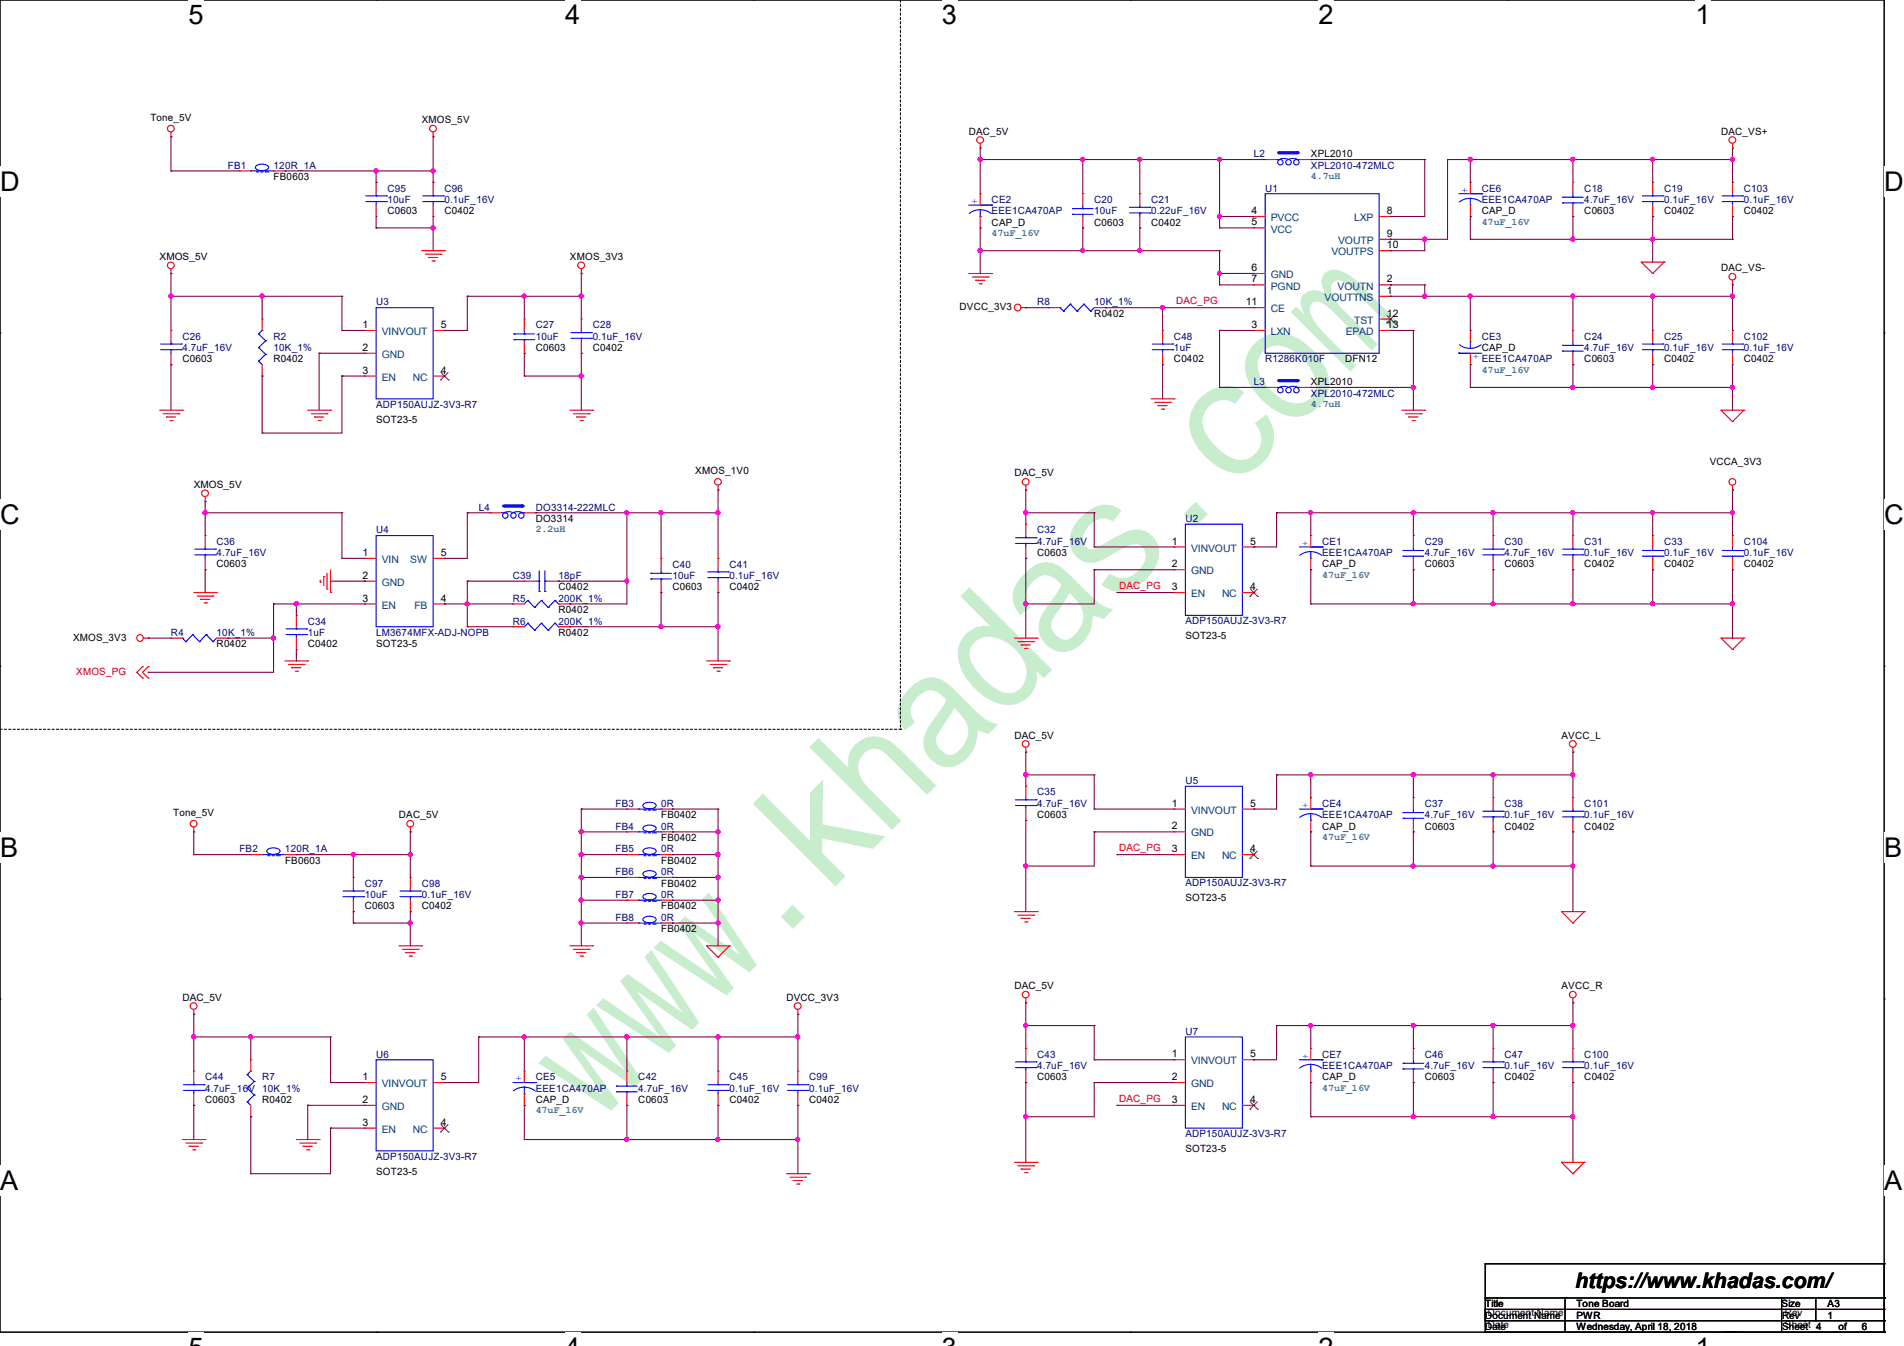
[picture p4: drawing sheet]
<svg xmlns="http://www.w3.org/2000/svg" width="297mm" height="210mm" viewBox="0 0 297 210" stroke-linecap="round" stroke-linejoin="round" font-family="sans-serif">
<defs><g id="words">
<text font-size="25.4" fill="#c7edcc" x="93.2" y="175.4" transform="rotate(-45 93.2 175.4)">www.khadas.com</text>
<g font-size="4.2">
<text x="29.4" y="3.8">5</text>
<text x="88.1" y="3.8">4</text>
<text x="146.9" y="3.8">3</text>
<text x="205.7" y="3.8">2</text>
<text x="264.5" y="3.8">1</text>
<text x="0" y="29.8">D</text>
<text x="293.9" y="29.8">D</text>
<text x="0" y="81.7">C</text>
<text x="293.9" y="81.7">C</text>
<text x="0" y="133.7">B</text>
<text x="293.9" y="133.7">B</text>
<text x="0" y="185.6">A</text>
<text x="293.9" y="185.6">A</text>
</g>
<text font-size="3.3" x="245.7" y="201">https://www.khadas.com/</text>
<g font-size="1.6">
<text x="23.5" y="18.9">Tone_5V</text>
<text x="65.8" y="19.2">XMOS_5V</text>
<text x="151.1" y="21">DAC_5V</text>
<text x="268.5" y="21">DAC_VS+</text>
<text x="42.7" y="28.1">FB0603</text>
<text x="204.5" y="24.6">XPL2010</text>
<text x="60.5" y="33.4">C0603</text>
<text x="69.3" y="33.4">C0402</text>
<text x="154.7" y="35.2">CAP_D</text>
<text x="170.7" y="35.2">C0603</text>
<text x="179.6" y="35.2">C0402</text>
<text x="195.2" y="33.4">4</text>
<text x="195.2" y="35.2">5</text>
<text x="216.4" y="33.4">8</text>
<text x="231.1" y="33.4">CAP_D</text>
<text x="247.1" y="33.4">C0603</text>
<text x="259.6" y="33.4">C0402</text>
<text x="272" y="33.4">C0402</text>
<text x="24.9" y="40.6">XMOS_5V</text>
<text x="88.9" y="40.6">XMOS_3V3</text>
<text x="216.4" y="38.7">10</text>
<text x="216.4" y="37">9</text>
<text x="194.4" y="47.6">11</text>
<text x="195.2" y="42.3">6</text>
<text x="195.2" y="44.1">7</text>
<text x="216.4" y="45.8">1</text>
<text x="216.4" y="44.1">2</text>
<text x="268.5" y="42.3">DAC_VS-</text>
<text x="56.6" y="51.2">1</text>
<text x="68.8" y="51.2">5</text>
<text x="149.7" y="48.4">DVCC_3V3</text>
<text x="170.7" y="49.4">R0402</text>
<text x="195.2" y="51.2">3</text>
<text x="216.4" y="51.2">13</text>
<text x="216.4" y="49.4">12</text>
<text x="28.4" y="56.5">C0603</text>
<text x="42.7" y="56.5">R0402</text>
<text x="56.6" y="54.7">2</text>
<text x="56.6" y="58.3">3</text>
<text x="68.8" y="58.3">4</text>
<text x="83.6" y="54.8">C0603</text>
<text x="92.5" y="54.8">C0402</text>
<text x="183.1" y="56.5">C0402</text>
<text x="209.8" y="56.5">DFN12</text>
<text x="231.1" y="54.8">CAP_D</text>
<text x="247.1" y="56.5">C0603</text>
<text x="259.6" y="56.5">C0402</text>
<text x="272" y="56.5">C0402</text>
<text x="58.7" y="65.9">SOT23-5</text>
<text x="204.5" y="60.1">XPL2010</text>
<text x="30.2" y="76.1">XMOS_5V</text>
<text x="108.5" y="74">XMOS_1V0</text>
<text x="158.2" y="74.3">DAC_5V</text>
<text x="266.7" y="72.6">VCCA_3V3</text>
<text x="83.6" y="81.4">DO3314</text>
<text x="33.8" y="88.5">C0603</text>
<text x="56.6" y="86.7">1</text>
<text x="68.8" y="86.7">5</text>
<text x="161.8" y="86.8">C0603</text>
<text x="182.8" y="85">1</text>
<text x="182.8" y="88.5">2</text>
<text x="195" y="85">5</text>
<text x="206.2" y="88.5">CAP_D</text>
<text x="222.2" y="88.5">C0603</text>
<text x="234.7" y="88.5">C0603</text>
<text x="247.1" y="88.5">C0402</text>
<text x="259.6" y="88.5">C0402</text>
<text x="272" y="88.5">C0402</text>
<text x="56.6" y="90.3">2</text>
<text x="56.6" y="93.9">3</text>
<text x="68.8" y="93.9">4</text>
<text x="87.1" y="95.7">R0402</text>
<text x="87.1" y="92.1">C0402</text>
<text x="104.9" y="92.1">C0603</text>
<text x="113.8" y="92.1">C0402</text>
<text x="182.8" y="92.1">3</text>
<text x="195" y="92.1">4</text>
<text x="11.4" y="99.9">XMOS_3V3</text>
<text x="33.8" y="101">R0402</text>
<text x="48" y="101">C0402</text>
<text x="58.7" y="100.9">SOT23-5</text>
<text x="87.1" y="99.2">R0402</text>
<text x="184.9" y="99.7">SOT23-5</text>
<text x="158.2" y="115.2">DAC_5V</text>
<text x="243.6" y="115.2">AVCC_L</text>
<text x="182.8" y="125.9">1</text>
<text x="195" y="125.9">5</text>
<text x="27" y="127.3">Tone_5V</text>
<text x="62.2" y="127.7">DAC_5V</text>
<text x="103.1" y="127.7">FB0402</text>
<text x="103.1" y="131.2">FB0402</text>
<text x="161.8" y="127.7">C0603</text>
<text x="182.8" y="129.4">2</text>
<text x="206.2" y="129.4">CAP_D</text>
<text x="222.2" y="129.4">C0603</text>
<text x="234.7" y="129.4">C0402</text>
<text x="247.1" y="129.4">C0402</text>
<text x="44.5" y="134.8">FB0603</text>
<text x="103.1" y="134.8">FB0402</text>
<text x="182.8" y="133">3</text>
<text x="195" y="133">4</text>
<text x="56.9" y="141.9">C0603</text>
<text x="65.8" y="141.9">C0402</text>
<text x="103.1" y="138.3">FB0402</text>
<text x="103.1" y="141.9">FB0402</text>
<text x="184.9" y="140.6">SOT23-5</text>
<text x="103.1" y="145.4">FB0402</text>
<text x="158.2" y="154.3">DAC_5V</text>
<text x="243.6" y="154.3">AVCC_R</text>
<text x="28.4" y="156.1">DAC_5V</text>
<text x="122.7" y="156.1">DVCC_3V3</text>
<text x="182.8" y="165">1</text>
<text x="195" y="165">5</text>
<text x="32" y="172.1">C0603</text>
<text x="40.9" y="172.1">R0402</text>
<text x="56.6" y="168.5">1</text>
<text x="56.6" y="172.1">2</text>
<text x="68.8" y="168.5">5</text>
<text x="83.6" y="172.1">CAP_D</text>
<text x="99.6" y="172.1">C0603</text>
<text x="113.8" y="172.1">C0402</text>
<text x="126.2" y="172.1">C0402</text>
<text x="161.8" y="168.6">C0603</text>
<text x="182.8" y="168.5">2</text>
<text x="182.8" y="172.1">3</text>
<text x="195" y="172.1">4</text>
<text x="206.2" y="168.6">CAP_D</text>
<text x="222.2" y="168.6">C0603</text>
<text x="234.7" y="168.6">C0402</text>
<text x="247.1" y="168.6">C0402</text>
<text x="56.6" y="175.6">3</text>
<text x="68.8" y="175.6">4</text>
<text x="184.9" y="179.7">SOT23-5</text>
<text x="58.7" y="183.3">SOT23-5</text>
<text x="231.7" y="204">Title</text>
<text x="245.9" y="204">Tone Board</text>
<text x="277.9" y="204">Size</text>
<text x="285.1" y="204">A3</text>
<text x="231.7" y="205.7">Document Name</text>
<text x="231.7" y="207.5">Date</text>
<text x="232.1" y="205.4">Document Name</text>
<text x="232.1" y="207.1">Date</text>
<text x="245.9" y="205.7">PWR</text>
<text x="245.9" y="207.5">Wednesday, April 18, 2018</text>
<text x="278" y="205.7">Rev</text>
<text x="278" y="207.5">Sheet</text>
<text x="278.4" y="205.4">Rev</text>
<text x="278.4" y="207.1">Sheet 4</text>
<text x="283.3" y="207.5">4</text>
<text x="285.1" y="205.7">1</text>
<text x="286.8" y="207.5">of</text>
<text x="290.4" y="207.5">6</text>
</g>
<g font-size="1.6" fill="#000080">
<text x="35.6" y="26.3">FB1</text>
<text x="42.7" y="26.3">120R_1A</text>
<text x="60.5" y="29.9">C95</text>
<text x="69.3" y="29.9">C96</text>
<text x="195.6" y="24.6">L2</text>
<text x="197.4" y="29.9">U1</text>
<text x="204.5" y="26.3">XPL2010-472MLC</text>
<text x="231.1" y="29.9">CE6</text>
<text x="247.1" y="29.9">C18</text>
<text x="259.6" y="29.9">C19</text>
<text x="272" y="29.9">C103</text>
<text x="60.5" y="31.7">10uF</text>
<text x="69.3" y="31.7">0.1uF_16V</text>
<text x="154.7" y="31.7">CE2</text>
<text x="154.7" y="33.4">EEE1CA470AP</text>
<text x="170.7" y="31.7">C20</text>
<text x="170.7" y="33.4">10uF</text>
<text x="179.6" y="31.7">C21</text>
<text x="179.6" y="33.4">0.22uF_16V</text>
<text x="231.1" y="31.7">EEE1CA470AP</text>
<text x="247.1" y="31.7">4.7uF_16V</text>
<text x="259.6" y="31.7">0.1uF_16V</text>
<text x="272" y="31.7">0.1uF_16V</text>
<text x="58.7" y="47.7">U3</text>
<text x="161.8" y="47.7">R8</text>
<text x="170.7" y="47.7">10K_1%</text>
<text x="28.4" y="53">C26</text>
<text x="42.7" y="53">R2</text>
<text x="83.6" y="51.2">C27</text>
<text x="83.6" y="53">10uF</text>
<text x="92.5" y="51.2">C28</text>
<text x="92.5" y="53">0.1uF_16V</text>
<text x="183.1" y="53">C48</text>
<text x="231.1" y="53">CE3</text>
<text x="247.1" y="53">C24</text>
<text x="259.6" y="53">C25</text>
<text x="272" y="53">C102</text>
<text x="28.4" y="54.8">4.7uF_16V</text>
<text x="42.7" y="54.8">10K_1%</text>
<text x="183.1" y="54.8">1uF</text>
<text x="197.4" y="56.5">R1286K010F</text>
<text x="231.1" y="56.5">EEE1CA470AP</text>
<text x="247.1" y="54.8">4.7uF_16V</text>
<text x="259.6" y="54.8">0.1uF_16V</text>
<text x="272" y="54.8">0.1uF_16V</text>
<text x="58.7" y="63.6">ADP150AUJZ-3V3-R7</text>
<text x="195.6" y="60.1">L3</text>
<text x="204.5" y="61.9">XPL2010-472MLC</text>
<text x="58.7" y="83.2">U4</text>
<text x="74.7" y="79.7">L4</text>
<text x="83.6" y="79.7">DO3314-222MLC</text>
<text x="161.8" y="83.2">C32</text>
<text x="184.9" y="81.4">U2</text>
<text x="33.8" y="85">C36</text>
<text x="33.8" y="86.8">4.7uF_16V</text>
<text x="104.9" y="88.6">C40</text>
<text x="113.8" y="88.6">C41</text>
<text x="161.8" y="85">4.7uF_16V</text>
<text x="206.2" y="85">CE1</text>
<text x="206.2" y="86.8">EEE1CA470AP</text>
<text x="222.2" y="85">C29</text>
<text x="222.2" y="86.8">4.7uF_16V</text>
<text x="234.7" y="85">C30</text>
<text x="234.7" y="86.8">4.7uF_16V</text>
<text x="247.1" y="85">C31</text>
<text x="247.1" y="86.8">0.1uF_16V</text>
<text x="259.6" y="85">C33</text>
<text x="259.6" y="86.8">0.1uF_16V</text>
<text x="272" y="85">C104</text>
<text x="272" y="86.8">0.1uF_16V</text>
<text x="80" y="93.9">R5</text>
<text x="80" y="90.3">C39</text>
<text x="87.1" y="93.9">200K_1%</text>
<text x="87.1" y="90.3">18pF</text>
<text x="104.9" y="90.3">10uF</text>
<text x="113.8" y="90.3">0.1uF_16V</text>
<text x="26.7" y="99.2">R4</text>
<text x="33.8" y="99.2">10K_1%</text>
<text x="48" y="97.4">C34</text>
<text x="48" y="99.2">1uF</text>
<text x="58.7" y="99.2">LM3674MFX-ADJ-NOPB</text>
<text x="80" y="97.4">R6</text>
<text x="87.1" y="97.4">200K_1%</text>
<text x="184.9" y="97.4">ADP150AUJZ-3V3-R7</text>
<text x="96" y="125.9">FB3</text>
<text x="103.1" y="125.9">0R</text>
<text x="161.8" y="124.1">C35</text>
<text x="161.8" y="125.9">4.7uF_16V</text>
<text x="184.9" y="122.3">U5</text>
<text x="206.2" y="125.9">CE4</text>
<text x="222.2" y="125.9">C37</text>
<text x="234.7" y="125.9">C38</text>
<text x="247.1" y="125.9">C101</text>
<text x="96" y="129.5">FB4</text>
<text x="103.1" y="129.5">0R</text>
<text x="206.2" y="127.7">EEE1CA470AP</text>
<text x="222.2" y="127.7">4.7uF_16V</text>
<text x="234.7" y="127.7">0.1uF_16V</text>
<text x="247.1" y="127.7">0.1uF_16V</text>
<text x="37.3" y="133">FB2</text>
<text x="44.5" y="133">120R_1A</text>
<text x="96" y="136.6">FB6</text>
<text x="96" y="133">FB5</text>
<text x="103.1" y="136.6">0R</text>
<text x="103.1" y="133">0R</text>
<text x="56.9" y="138.3">C97</text>
<text x="56.9" y="140.1">10uF</text>
<text x="65.8" y="138.3">C98</text>
<text x="65.8" y="140.1">0.1uF_16V</text>
<text x="96" y="143.7">FB8</text>
<text x="96" y="140.1">FB7</text>
<text x="103.1" y="143.7">0R</text>
<text x="103.1" y="140.1">0R</text>
<text x="184.9" y="138.3">ADP150AUJZ-3V3-R7</text>
<text x="184.9" y="161.5">U7</text>
<text x="58.7" y="165">U6</text>
<text x="161.8" y="165">C43</text>
<text x="161.8" y="166.8">4.7uF_16V</text>
<text x="206.2" y="165">CE7</text>
<text x="206.2" y="166.8">EEE1CA470AP</text>
<text x="222.2" y="165">C46</text>
<text x="222.2" y="166.8">4.7uF_16V</text>
<text x="234.7" y="165">C47</text>
<text x="234.7" y="166.8">0.1uF_16V</text>
<text x="247.1" y="165">C100</text>
<text x="247.1" y="166.8">0.1uF_16V</text>
<text x="32" y="168.6">C44</text>
<text x="32" y="170.3">4.7uF_16V</text>
<text x="40.9" y="168.6">R7</text>
<text x="40.9" y="170.3">10K_1%</text>
<text x="83.6" y="168.6">CE5</text>
<text x="83.6" y="170.3">EEE1CA470AP</text>
<text x="99.6" y="168.6">C42</text>
<text x="99.6" y="170.3">4.7uF_16V</text>
<text x="113.8" y="168.6">C45</text>
<text x="113.8" y="170.3">0.1uF_16V</text>
<text x="126.2" y="168.6">C99</text>
<text x="126.2" y="170.3">0.1uF_16V</text>
<text x="184.9" y="177.4">ADP150AUJZ-3V3-R7</text>
<text x="58.7" y="181">ADP150AUJZ-3V3-R7</text>
</g>
<g font-size="1.6" fill="#408080">
<text x="204.5" y="27.9">4.7uH</text>
<text x="231.1" y="35.1">47uF_16V</text>
<text x="154.7" y="36.8">47uF_16V</text>
<text x="231.1" y="58.2">47uF_16V</text>
<text x="204.5" y="63.5">4.7uH</text>
<text x="83.6" y="83.1">2.2uH</text>
<text x="206.2" y="90.2">47uF_16V</text>
<text x="206.2" y="131.1">47uF_16V</text>
<text x="83.6" y="173.7">47uF_16V</text>
<text x="206.2" y="170.2">47uF_16V</text>
</g>
<g font-size="1.6" fill="#00f">
<text x="152.5" y="31.8" transform="rotate(-90 152.5 31.8)">+</text>
<text x="228.9" y="30.1" transform="rotate(-90 228.9 30.1)">+</text>
<text x="229.8" y="55.3" transform="rotate(90 229.8 55.3)">+</text>
<text x="204" y="85.2" transform="rotate(-90 204 85.2)">+</text>
<text x="204" y="126.1" transform="rotate(-90 204 126.1)">+</text>
<text x="204" y="165.2" transform="rotate(-90 204 165.2)">+</text>
<text x="81.4" y="168.7" transform="rotate(-90 81.4 168.7)">+</text>
</g>
<g font-size="1.6" fill="#004080">
<text x="198.2" y="34.5">PVCC</text>
<text x="211.2" y="34.5">LXP</text>
<text x="198.2" y="36.3">VCC</text>
<text x="207.7" y="39.8">VOUTPS</text>
<text x="208.7" y="38.1">VOUTP</text>
<text x="198.2" y="43.4">GND</text>
<text x="198.2" y="45.2">PGND</text>
<text x="206.6" y="46.9">VOUTTNS</text>
<text x="208.7" y="45.2">VOUTN</text>
<text x="59.6" y="52.3">VINVOUT</text>
<text x="198.2" y="52.3">LXN</text>
<text x="198.2" y="48.7">CE</text>
<text x="209.9" y="52.3">EPAD</text>
<text x="211.2" y="50.5">TST</text>
<text x="59.6" y="55.8">GND</text>
<text x="59.6" y="59.4">EN</text>
<text x="64.4" y="59.4">NC</text>
<text x="59.6" y="87.8">VIN</text>
<text x="64" y="87.8">SW</text>
<text x="185.8" y="86.1">VINVOUT</text>
<text x="185.8" y="89.6">GND</text>
<text x="59.6" y="91.4">GND</text>
<text x="59.6" y="95">EN</text>
<text x="64.6" y="95">FB</text>
<text x="185.8" y="93.2">EN</text>
<text x="190.6" y="93.2">NC</text>
<text x="185.8" y="127">VINVOUT</text>
<text x="185.8" y="130.5">GND</text>
<text x="185.8" y="134.1">EN</text>
<text x="190.6" y="134.1">NC</text>
<text x="185.8" y="166.1">VINVOUT</text>
<text x="59.6" y="169.6">VINVOUT</text>
<text x="59.6" y="173.2">GND</text>
<text x="185.8" y="169.6">GND</text>
<text x="185.8" y="173.2">EN</text>
<text x="190.6" y="173.2">NC</text>
<text x="59.6" y="176.7">EN</text>
<text x="64.4" y="176.7">NC</text>
</g>
<g font-size="1.6" fill="#f00">
<text x="183.5" y="47.5">DAC_PG</text>
<text x="174.6" y="91.9">DAC_PG</text>
<text x="11.9" y="105.3">XMOS_PG</text>
<text x="174.6" y="132.8">DAC_PG</text>
<text x="174.6" y="171.9">DAC_PG</text>
</g>
</g></defs>
<path d="M0 0h293.9v207.9h-293.9z" fill="none" stroke="#000" stroke-width=".17"/>
<g fill="#fff">
<path d="M29.4 0h2.3v4.7h-2.3z"/>
<path d="M29.4 207.9h2.3v2.1h-2.3z"/>
</g>
<path d="M58.8 0h.1M58.8 207.9h.1" fill="none" stroke="#000" stroke-width=".17"/>
<g fill="#fff">
<path d="M88.1 0h2.4v4.7h-2.4z"/>
<path d="M88.1 207.9h2.4v2.1h-2.4z"/>
</g>
<path d="M117.6 0h.1M117.6 207.9h.1" fill="none" stroke="#000" stroke-width=".17"/>
<g fill="#fff">
<path d="M146.9 0h2.4v4.7h-2.4z"/>
<path d="M146.9 207.9h2.4v2.1h-2.4z"/>
</g>
<path d="M176.3 0h.1M176.3 207.9h.1" fill="none" stroke="#000" stroke-width=".17"/>
<g fill="#fff">
<path d="M205.7 0h2.4v4.7h-2.4z"/>
<path d="M205.7 207.9h2.4v2.1h-2.4z"/>
</g>
<path d="M235.1 0h.1M235.1 207.9h.1" fill="none" stroke="#000" stroke-width=".17"/>
<g fill="#fff">
<path d="M264.5 0h2.4v4.7h-2.4z"/>
<path d="M264.5 207.9h2.4v2.1h-2.4z"/>
<path d="M0 26h3v4.7h-3z"/>
<path d="M293.9 26h3.1v4.7h-3.1z"/>
<path d="M0 77.9h3v4.7h-3z"/>
<path d="M293.9 77.9h3.1v4.7h-3.1z"/>
</g>
<path d="M0 51.9h.1M293.9 51.9h.1" fill="none" stroke="#000" stroke-width=".17"/>
<g fill="#fff">
<path d="M0 129.9h2.8v4.7h-2.8z"/>
<path d="M293.9 129.9h2.9v4.7h-2.9z"/>
</g>
<path d="M0 103.9h.1M293.9 103.9h.1" fill="none" stroke="#000" stroke-width=".17"/>
<g fill="#fff">
<path d="M0 181.8h2.8v4.8h-2.8z"/>
<path d="M293.8 181.8h3v4.8h-3z"/>
</g>
<g fill="none" stroke="#000" stroke-width=".17">
<path d="M0 155.9h.1M293.9 155.9h.1M231.7 197.2h.1M231.7 197.2v10.7h62.2M231.7 197.2h62.2M293.9 197.2h.1M293.9 197.2v10.7M231.7 204.3h12.4v1.8h-12.4zM231.7 202.5h.1M231.7 202.5h62.2M233.5 202.5h.1M244.1 202.5h.1"/>
<path d="M244.1 207.9h.1M244.1 202.5v1.8h49.8M270.8 207.9h.1M277.9 207.9h.1M277.9 204.3h.1M277.9 202.5h.1M277.9 202.5v5.4M281.5 206.1h.1M283.3 206.1h.1M283.3 204.3h.1M283.3 202.5v3.6M293.9 207.9h.1"/>
<path d="M293.9 206.1h.1M293.9 202.5h.1M293.9 204.3h.1M293.9 206.1h-49.8v1.8"/>
</g>
<path d="M140.5 0v113.8M0 113.8h140.5M140.5 113.8h.1" fill="none" stroke="#000" stroke-width=".17" stroke-dasharray=".3 .3"/>
<g fill="none" stroke="#f00" stroke-width=".17">
<path d="M26.7 21.3h.1M26.7 20.6v.7M37.3 26.7h.1M37.3 26.7h1.8M42.7 26.7h1.7M44.4 26.7h.1M65.8 39.1h3.5M66.3 39.7h2.5M67.6 21.3h.1M67.6 20.6v.7M68.8 39.7h.1M69.3 39.1h.1"/>
<path d="M152.9 23.1h.1M152.9 30.2h.1M152.9 35.6h.1M152.9 22.4v.7M152.9 30.2v1.8M152.9 33.8v1.8M168.9 35.6h.1M168.9 30.2h.1M168.9 30.2v1.8M168.9 33.8v1.8M177.8 30.2h.1M177.8 35.6h.1"/>
<path d="M177.8 30.2v1.8M177.8 33.8v1.8M270.3 23.1h.1M270.3 22.4v.7M26.7 42.7h.1M26.7 42v.7M40.9 58.7h.1M40.9 49.8h.1M40.9 49.8v1.8M40.9 56.9v1.8M56.9 51.6h.1M56.9 55.1h.1"/>
<path d="M56.9 58.7h.1M56.9 51.6h1.8M56.9 55.1h1.8M56.9 58.7h1.8M66.8 40.2h.1M66.8 40.2h1.5M67.4 40.7h.3M67.6 51.6h1.7M67.6 58.7h1.7M67.7 40.7h.1M69.3 51.6h.1M69.3 58.7h.1"/>
<path d="M90.7 42.7h.1M90.7 42v.7M151.1 42.7h3.6M151.7 43.2h2.4M152.2 43.7h.1M152.2 43.7h1.4M152.7 44.3h.4M153.1 44.3h.1M154.1 43.2h.1M154.7 42.7h.1M159.3 48h.7M160 48h.1"/>
<path d="M256 40.9l1.8 1.8M256 40.9h.1M256 40.9h3.6M257.8 42.7h.1M257.8 51.6h.1M257.8 56.9h.1M257.8 51.6v1.7M257.8 55.1v1.8M259.6 40.9h.1M259.6 40.9l-1.8 1.8M270.3 44.4h.1M270.3 43.7v.7"/>
<path d="M24.9 64h3.5M25.4 64.6h2.5M26 65.1h.1M26 65.1h1.4M26.5 65.6h.3M26.8 65.6h.1M27.9 64.6h.1M28.4 64h.1M32 78.2h.1M32 77.5v.7M48 64h3.6M48.6 64.6h2.4"/>
<path d="M49.1 65.1h.1M49.1 65.1h1.4M49.6 65.6h.4M50 65.6h.1M51 64.6h.1M51.6 64h.1M88.9 64h3.6M89.5 64.6h2.4M90 65.1h1.4M90 65.1h.1M90.5 65.6h.3M90.8 65.6h.1"/>
<path d="M91.9 64.6h.1M92.5 64h.1M112 76.5h.1M112 75.7v.8M160 76.5h.1M160 75.7v.8M179.6 62.2h3.5M180.1 62.8h2.5M180.6 63.3h.1M180.6 63.3h1.5M181.2 63.8h.3M181.5 63.8h.1"/>
<path d="M182.6 62.8h.1M183.1 62.2h.1M218.7 64h3.5M219.2 64.6h2.5M219.8 65.1h.1M219.8 65.1h1.4M220.3 65.6h.3M220.6 65.6h.1M221.7 64.6h.1M222.2 64h.1M268.5 64h.1M268.5 64h3.5"/>
<path d="M268.5 64l1.8 1.8M270.3 76.5h.1M270.3 65.8h.1M270.3 75.7v.8M272 64h.1M272 64l-1.7 1.8M22.4 99.6h.7M23.1 99.6h.1M26.7 99.6h.1M26.7 99.6h1.7M30.2 92.5h3.6M30.8 93h2.4"/>
<path d="M31.3 93.5h.1M31.3 93.5h1.4M31.8 94.1h.4M32.2 94.1h.1M33.2 93h.1M33.8 92.5h.1M33.8 99.6h1.8M35.6 99.6h.1M46.2 96h.1M46.2 96v1.8M46.2 99.6v1.7M50 90.8h.1"/>
<path d="M50 90.5v.3M50.5 90h.1M50.5 90v1.4M51 91.9h.1M51 89.5v2.4M51.6 92.5h.1M51.6 88.9v3.6M103.1 92.5h.1M103.1 87.1h.1M103.1 87.1v1.8M103.1 90.7v1.8M112 87.1h.1"/>
<path d="M112 92.5h.1M112 87.1v1.8M112 90.7v1.8M158.2 99.6h3.6M160 81.8h.1M160 87.1h.1M160 81.8v1.8M160 85.3v1.8M161.8 99.6h.1M204.5 83.6h.1M204.5 88.9h.1M204.5 83.6v1.7"/>
<path d="M204.5 87.1v1.8M245.4 83.6h.1M245.4 88.9h.1M245.4 83.6v1.7M245.4 87.1v1.8M268.5 99.6h.1M268.5 99.6h3.5M268.5 99.6l1.8 1.7M272 99.6h.1M272 99.6l-1.7 1.7M22.2 104l-.9 .9 .9 .9M22.2 105.8h.1"/>
<path d="M22.2 104h.1M23.1 105.8h.1M23.1 104h.1M23.1 104l-.9 .9 .9 .9M44.4 103.1h3.6M45 103.7h2.5M45.5 104.2h.1M45.5 104.2h1.4M46.1 104.7h.3M46.2 101.3h.1M46.4 104.7h.1M47.5 103.7h.1"/>
<path d="M48 103.1h.1M110.2 103.1h3.6M110.8 103.7h2.4M111.3 104.2h1.4M111.3 104.2h.1M111.8 104.7h.4M112.2 104.7h.1M113.2 103.7h.1M113.8 103.1h.1M158.8 100.1h2.4M159.3 100.6h.1M159.3 100.6h1.4"/>
<path d="M159.9 101.2h.3M160 117.3h.1M160 116.6v.7M160.2 101.2h.1M161.2 100.1h.1M245.4 117.3h.1M245.4 116.6v.7M270.3 101.3h.1M30.2 129.8h.1M30.2 129.1v.7M64 129.8h.1M64 129.1v.7"/>
<path d="M97.8 126.2h1.8M97.8 126.2h.1M103.1 126.2h1.8M104.9 126.2h.1M30.2 158.2h.1M30.2 157.5v.7M62.2 147.6h3.6M62.8 148.1h2.4M63.3 148.6h.1M63.3 148.6h1.4M63.8 149.2h.4M64.2 149.2h.1"/>
<path d="M65.2 148.1h.1M65.8 147.6h.1M88.9 147.6h3.6M89.5 148.1h2.4M90 148.6h1.4M90 148.6h.1M90.5 149.2h.3M90.8 149.2h.1M91.9 148.1h.1M92.5 147.6h.1M97.8 144h1.8M97.8 144h.1"/>
<path d="M103.1 144h1.8M104.9 144h.1M110.2 147.6l1.8 1.8M110.2 147.6h.1M110.2 147.6h3.6M112 149.4h.1M113.8 147.6h.1M113.8 147.6l-1.8 1.8M124.5 158.2h.1M124.5 157.5v.7M158.2 142.2h3.6M158.8 142.8h2.4"/>
<path d="M159.3 143.3h.1M159.3 143.3h1.4M159.9 143.8h.3M160 156.5h.1M160 155.7v.8M160.2 143.8h.1M161.2 142.8h.1M161.8 142.2h.1M243.6 142.2h.1M243.6 142.2h3.5M243.6 142.2l1.8 1.8M245.4 156.5h.1"/>
<path d="M245.4 144h.1M245.4 155.7v.8M247.1 142.2h.1M247.1 142.2l-1.7 1.8M28.4 177.8h3.6M29 178.4h2.5M29.5 178.9h.1M29.5 178.9h1.4M30.1 179.4h.3M30.2 167.1h.1M30.2 172.5h.1M30.2 167.1v1.8"/>
<path d="M30.2 170.7v1.8M30.4 179.4h.1M31.5 178.4h.1M32 177.8h.1M46.2 177.8h3.6M46.8 178.4h2.4M47.3 178.9h.1M47.3 178.9h1.4M47.8 179.4h.4M48.2 179.4h.1M49.2 178.4h.1M49.8 177.8h.1"/>
<path d="M112 167.1h.1M112 172.5h.1M112 167.1v1.8M112 170.7v1.8M245.4 163.6h.1M245.4 168.9h.1M245.4 163.6v1.8M245.4 167.1v1.8M122.7 183.1h3.5M123.2 183.7h2.5M123.7 184.2h1.5M123.7 184.2h.1"/>
<path d="M124.3 184.7h.3M124.6 184.7h.1M125.7 183.7h.1M126.2 183.1h.1M158.2 181.4h3.6M158.8 181.9h2.4M159.3 182.4h.1M159.3 182.4h1.4M159.9 183h.3M160.2 183h.1M161.2 181.9h.1M161.8 181.4h.1"/>
<path d="M243.6 181.4h.1M243.6 181.4h3.5M243.6 181.4l1.8 1.7M245.4 183.1h.1M247.1 181.4h.1M247.1 181.4l-1.7 1.7"/>
<circle cx="26.7" cy="20.1" r=".52"/>
<circle cx="67.6" cy="20.1" r=".52"/>
<circle cx="152.9" cy="21.8" r=".52"/>
<circle cx="270.2" cy="21.8" r=".52"/>
<circle cx="26.7" cy="41.4" r=".52"/>
<circle cx="90.7" cy="41.4" r=".52"/>
<circle cx="158.7" cy="48" r=".52"/>
<circle cx="270.2" cy="43.2" r=".52"/>
<circle cx="32" cy="77" r=".52"/>
<circle cx="112" cy="75.2" r=".52"/>
<circle cx="160" cy="75.2" r=".52"/>
<circle cx="270.2" cy="75.2" r=".52"/>
<circle cx="21.8" cy="99.5" r=".52"/>
<circle cx="160" cy="116.1" r=".52"/>
<circle cx="245.4" cy="116.1" r=".52"/>
<circle cx="30.2" cy="128.5" r=".52"/>
<circle cx="64" cy="128.5" r=".52"/>
<circle cx="30.2" cy="157" r=".52"/>
<circle cx="124.4" cy="157" r=".52"/>
<circle cx="160" cy="155.2" r=".52"/>
<circle cx="245.4" cy="155.2" r=".52"/>
</g>
<g fill="none" stroke="#00f" stroke-width=".17">
<path d="M39.1 26.7h.1M39.1 26.7h3.6M39.9 25.9a1.63 1.63 0 0 1 1.9 0l.1 .2a1.31 1.31 0 0 1-2.1 0zM42.7 26.7h.1M151.1 32h3.6M152.9 33.8h.1M152.9 32.7l-.7 .1-1 .5M152.9 32.7v1.1M152.9 32.7l1.1 .2 .6 .4M154.7 32h.1M167.3 32.6h3.2M167.3 33.4h3.2"/>
<path d="M167.3 32.6h.1M167.3 33.4h.1M168.9 33.4h.1M168.9 32.6h.1M168.9 32v.6M168.9 33.4v.4M176.2 33.2h3.2M176.2 32.3h3.2M177.8 32.3h.1M177.8 33.2h.1M177.8 32v.3M177.8 33.2v.6"/>
<path d="M179.4 33.2h.1M179.4 32.3h.1M40.3 56.3l.6 .6M40.3 56.3h.1M40.3 54.2h.1M40.3 52.1h.1M40.3 54.2l1.1 1.1M40.3 52.1l1.1 1.1M40.9 51.6h.1M40.9 51.6l-.6 .5M41.4 55.3l-1.1 1M41.4 53.2l-1.1 1"/>
<path d="M41.4 55.3h.1M41.4 53.2h.1M58.7 48h8.9v14.2h-8.9zM256.2 54.6h3.2M256.2 53.7h3.2M257.8 53.7h.1M257.8 54.6h.1M257.8 53.3v.4M257.8 54.6v.5M259.4 54.6h.1M259.4 53.7h.1M28.4 99.6l.6 .5"/>
<path d="M28.4 99.6h.1M30.1 99h.1M30.1 99l1 1.1M30.1 99l-1.1 1.1M32.2 99h.1M32.2 99l1 1.1M32.2 99l-1.1 1.1M33.8 99.6l-.6 .5M44.6 99h3.2M44.6 98.1h3.2M46.2 98.1h.1M46.2 99h.1"/>
<path d="M46.2 97.8v.3M46.2 99v.6M47.8 99h.1M47.8 98.1h.1M101.5 89.5h3.2M101.5 90.3h3.2M101.5 89.5h.1M101.5 90.3h.1M103.1 90.3h.1M103.1 89.5h.1M103.1 88.9v.6M103.1 90.3v.4"/>
<path d="M110.4 90.1h3.2M110.4 89.2h3.2M112 89.2h.1M112 90.1h.1M112 88.9v.3M112 90.1v.6M113.6 90.1h.1M113.6 89.2h.1M158.4 84.8h3.2M158.4 83.9h3.2M160 83.9h.1M160 84.8h.1"/>
<path d="M160 83.6v.3M160 84.8v.5M161.6 84.8h.1M161.6 83.9h.1M202.7 85.3h3.5M204.5 87.1h.1M204.5 86.1l-.8 .1-1 .4M204.5 86.1v1M204.5 86.1l1 .2 .7 .4M206.2 85.3h.1M243.8 86.6h3.2M243.8 85.7h3.2"/>
<path d="M245.4 85.7h.1M245.4 86.6h.1M245.4 85.3v.4M245.4 86.6v.5M247 86.6h.1M247 85.7h.1M29 100.1h.1M31.1 100.1h.1M33.2 100.1h.1M99.6 126.2h.1M99.6 126.2h3.5M100.4 125.5a1.63 1.63 0 0 1 1.9 0l.1 .2a1.31 1.31 0 0 1-2.1 0z"/>
<path d="M103.1 126.2h.1M99.6 144h.1M99.6 144h3.5M100.4 143.3a1.63 1.63 0 0 1 1.9 0l.1 .2a1.31 1.31 0 0 1-2.1 0zM103.1 144h.1M28.6 170.1h3.2M28.6 169.2h3.2M30.2 169.2h.1M30.2 170.1h.1M30.2 168.9v.3M30.2 170.1v.6M31.8 170.1h.1"/>
<path d="M31.8 169.2h.1M110.4 170.1h3.2M110.4 169.2h3.2M112 169.2h.1M112 170.1h.1M112 168.9v.3M112 170.1v.6M113.6 170.1h.1M113.6 169.2h.1M243.8 166.6h3.2M243.8 165.7h3.2M245.4 165.7h.1"/>
<path d="M245.4 166.6h.1M245.4 165.4v.3M245.4 166.6v.5M247 166.6h.1M247 165.7h.1"/>
</g>
<path d="M40 26.8h1.8M41.8 26.8h.1M100.5 126.4h1.7M102.2 126.4h.1M100.5 144.2h1.7M102.2 144.2h.1" fill="none" stroke="#00f" stroke-width=".17" stroke-dasharray=".3"/>
<path d="M68.7 59.3h.1M68.8 58.1l1.1 1.2M69.9 58.1l-1.2 1.2M69.9 59.3h.1" fill="none" stroke="#804000" stroke-width=".16"/>
<path d="M199.5 59.4h2.9" fill="none" stroke="#00f" stroke-width=".51"/>
<circle cx="202.4" cy="59.4" r=".25" fill="#00f"/>
<g fill="none" stroke="#00f" stroke-width=".17">
<path d="M243.8 53.9h3.2M243.8 54.8h3.2M243.8 53.9h.1M243.8 54.8h.1M245.4 54.8h.1M245.4 53.9h.1M245.4 53.3v.6M245.4 54.8v.3M199.1 60.5h.6M199.7 60.4l.6-.1 .6 .1M199.7 60.5h.1M201.1 60.4l.6-.1 .7 .1"/>
<path d="M202.1 60.5h.6M202.7 60.5h.1M58.7 83.6h8.9v14.2h-8.9z"/>
<circle cx="199.7" cy="60.9" r=".42"/>
<circle cx="201" cy="60.9" r=".42"/>
<circle cx="202.2" cy="60.9" r=".42"/>
</g>
<g fill="none" stroke="#f00" stroke-width=".17">
<path d="M245.4 56.9h.1M245.4 51.6h.1M245.4 51.6v1.7M245.4 55.1v1.8M197.4 60.5h1.7M197.4 60.5h.1M202.7 60.5h1.8M204.5 60.5h.1M56.9 87.1h.1M56.9 90.7h.1M56.9 94.2h.1M56.9 87.1h1.8"/>
<path d="M56.9 90.7h1.8M56.9 94.2h1.8M67.6 87.1h1.7M67.6 94.2h1.7M69.3 87.1h.1M69.3 94.2h.1"/>
</g>
<path d="M78.6 79h2.8" fill="none" stroke="#00f" stroke-width=".51"/>
<circle cx="81.4" cy="79" r=".25" fill="#00f"/>
<g fill="none" stroke="#00f" stroke-width=".17">
<path d="M57.1 31.5h3.2M57.1 30.6h3.2M58.7 30.6h.1M58.7 31.5h.1M58.7 30.2v.4M58.7 31.5v.5M60.3 31.5h.1M60.3 30.6h.1M78.8 79.9l.6-.1 .6 .2M80.2 80l.6-.2 .7 .2M78.2 80h.6M78.8 80h.1"/>
<path d="M81.2 80h.6M81.8 80h.1"/>
<circle cx="78.8" cy="80.4" r=".42"/>
<circle cx="80.1" cy="80.4" r=".42"/>
<circle cx="81.3" cy="80.4" r=".42"/>
</g>
<path d="M58.7 28.4h.1M58.7 33.8h.1M58.7 28.4v1.8M58.7 32v1.8M76.5 80h1.7M76.5 80h.1M81.8 80h1.8M83.6 80h.1" fill="none" stroke="#f00" stroke-width=".17"/>
<path d="M199.5 23.8h2.9" fill="none" stroke="#00f" stroke-width=".51"/>
<circle cx="202.4" cy="23.8" r=".25" fill="#00f"/>
<g fill="none" stroke="#00f" stroke-width=".17">
<path d="M66 31.5h3.2M66 30.6h3.2M67.6 30.6h.1M67.6 31.5h.1M67.6 30.2v.4M67.6 31.5v.5M69.2 31.5h.1M69.2 30.6h.1M197.4 30.2h17.7v24.9h-17.7zM199.1 24.9h.6M199.7 24.8l.6-.1 .6 .1M199.7 24.9h.1"/>
<path d="M201.1 24.8l.6-.1 .7 .1M202.1 24.9h.6M202.7 24.9h.1M227.6 30.2h3.5M229.4 32h.1M229.4 30.9l-.8 .1-1 .5M229.4 30.9v1.1M229.4 30.9l1 .3 .7 .3M231.1 30.2h.1M243.8 30.8h3.2M243.8 31.7h3.2M243.8 30.8h.1"/>
<path d="M243.8 31.7h.1M245.4 31.7h.1M245.4 30.8h.1M245.4 30.2v.6M245.4 31.7v.3M256.2 31.5h3.2M256.2 30.6h3.2M257.8 30.6h.1M257.8 31.5h.1M257.8 30.2v.4M257.8 31.5v.5M259.4 31.5h.1"/>
<path d="M259.4 30.6h.1M268.6 31.5h3.3M268.6 30.6h3.3M270.3 30.6h.1M270.3 31.5h.1M270.3 30.2v.4M270.3 31.5v.5M271.9 31.5h.1M271.9 30.6h.1M25.1 54.6h3.2M25.1 53.7h3.2M26.7 53.7h.1"/>
<path d="M26.7 54.6h.1M26.7 53.3v.4M26.7 54.6v.5M28.3 54.6h.1M28.3 53.7h.1M80.2 52.1h3.2M80.2 53h3.2M80.2 52.1h.1M80.2 53h.1M81.8 53h.1M81.8 52.1h.1M81.8 51.6v.5"/>
<path d="M81.8 53v.3M89.1 52.8h3.2M89.1 51.9h3.2M90.7 51.9h.1M90.7 52.8h.1M90.7 51.6v.3M90.7 52.8v.5M92.3 52.8h.1M92.3 51.9h.1M165.4 48l.5 .6M165.4 48h.1M165.9 48.6h.1"/>
<path d="M167 47.5h.1M167 47.5l1 1.1M167 47.5l-1.1 1.1M168 48.6h.1M169.1 47.5l1 1.1M169.1 47.5h.1M169.1 47.5l-1.1 1.1M170.1 48.6h.1M170.7 48l-.6 .6M179.7 54.6h3.3M179.7 53.7h3.3M181.4 53.7h.1"/>
<path d="M181.4 54.6h.1M181.4 53.3v.4M181.4 54.6v.5M183 54.6h.1M183 53.7h.1M227.6 55.1h3.5M227.6 55.1h.1M229.4 53.3h.1M229.4 53.3v1.1M231.1 53.8l-.7 .3-1 .3-.8-.1-.9-.5M268.6 54.6h3.3M268.6 53.7h3.3"/>
<path d="M270.3 53.7h.1M270.3 54.6h.1M270.3 53.3v.4M270.3 54.6v.5M271.9 54.6h.1M271.9 53.7h.1M30.4 86.6h3.2M30.4 85.7h3.2M32 85.7h.1M32 86.6h.1M32 85.3v.4M32 86.6v.5"/>
<path d="M33.6 86.6h.1M33.6 85.7h.1M82.3 97.2h.1M82.3 93.7h.1M82.3 97.2l1.1 1.1M82.3 93.7l1.1 1.1M82.3 97.2l-.5 .6M82.3 93.7l-.5 .5M83.4 98.3h.1M83.4 94.8h.1M83.6 90.7h.5M84.1 92.3h.1"/>
<path d="M84.1 90.7h.1M84.1 89.1v3.2M84.5 97.2h.1M84.5 93.7h.1M84.5 97.2l-1.1 1.1M84.5 97.2l1 1.1M84.5 93.7l-1.1 1.1M84.5 93.7l1 1.1M85 90.7h.3M85 90.7h.1M85 92.3h.1M85 89.1v3.2"/>
<path d="M85.5 98.3h.1M85.5 94.8h.1M86.6 97.2h.1M86.6 93.7h.1M86.6 97.2l-1.1 1.1M86.6 97.2l.5 .6M86.6 93.7l-1.1 1.1M86.6 93.7l.5 .5M87.1 97.8h.1M87.1 94.2h.1M184.9 81.8h8.9v14.2h-8.9zM218.9 85.9h3.2"/>
<path d="M218.9 86.8h3.2M218.9 85.9h.1M218.9 86.8h.1M220.5 86.8h.1M220.5 85.9h.1M220.5 85.3v.6M220.5 86.8v.3M231.3 86.6h3.2M231.3 85.7h3.2M232.9 85.7h.1M232.9 86.6h.1M232.9 85.3v.4"/>
<path d="M232.9 86.6v.5M234.5 86.6h.1M234.5 85.7h.1M256.2 85.9h3.2M256.2 86.8h3.2M257.8 86.8h.1M257.8 85.9h.1M257.8 85.3v.6M257.8 86.8v.3M259.4 85.9h.1M259.4 86.8h.1M268.6 85.9h3.3"/>
<path d="M268.6 86.8h3.3M270.3 86.8h.1M270.3 85.9h.1M270.3 85.3v.6M270.3 86.8v.3M271.9 85.9h.1M271.9 86.8h.1M40.9 133.3h.1M40.9 133.3h3.5M41.7 132.6a1.63 1.63 0 0 1 1.9 0l.1 .2a1.31 1.31 0 0 1-2.1 0zM44.4 133.3h.1M53.5 139.9h3.2"/>
<path d="M53.5 139h3.2M55.1 139h.1M55.1 139.9h.1M55.1 138.7v.3M55.1 139.9v.6M56.7 139.9h.1M56.7 139h.1M62.4 139.9h3.2M62.4 139h3.2M64 139h.1M64 139.9h.1M64 138.7v.3"/>
<path d="M64 139.9v.6M65.6 139.9h.1M65.6 139h.1M99.6 136.9h.1M99.6 129.8h.1M99.6 133.3h.1M99.6 133.3h3.5M99.6 136.9h3.5M99.6 129.8h3.5M100.4 136.2a1.63 1.63 0 0 1 1.9 0l.1 .2a1.31 1.31 0 0 1-2.1 0zM100.4 129a1.63 1.63 0 0 1 1.9 0l.1 .2a1.31 1.31 0 0 1-2.1 0zM100.4 132.6a1.63 1.63 0 0 1 1.9 0l.1 .2a1.31 1.31 0 0 1-2.1 0z"/>
<path d="M100.4 139.7a1.63 1.63 0 0 1 1.9 0l.1 .2a1.31 1.31 0 0 1-2.1 0zM103.1 136.9h.1M103.1 129.8h.1M103.1 133.3h.1M158.4 125.7h3.2M158.4 124.8h3.2M160 124.8h.1M160 125.7h.1M160 124.5v.3M160 125.7v.5M161.6 125.7h.1M161.6 124.8h.1"/>
<path d="M184.9 122.7h8.9v14.2h-8.9zM202.7 126.2h3.5M204.5 128h.1M204.5 127l-.8 .1-1 .4M204.5 127v1M204.5 127l1 .2 .7 .4M206.2 126.2h.1M218.9 126.8h3.2M218.9 127.7h3.2M218.9 126.8h.1M218.9 127.7h.1M220.5 127.7h.1"/>
<path d="M220.5 126.8h.1M220.5 126.2v.6M220.5 127.7v.3M231.3 127.5h3.2M231.3 126.6h3.2M232.9 126.6h.1M232.9 127.5h.1M232.9 126.2v.4M232.9 127.5v.5M234.5 127.5h.1M234.5 126.6h.1M243.8 127.5h3.2"/>
<path d="M243.8 126.6h3.2M245.4 126.6h.1M245.4 127.5h.1M245.4 126.2v.4M245.4 127.5v.5M247 127.5h.1M247 126.6h.1M99.6 140.5h.1M99.6 140.5h3.5M103.1 140.5h.1M38.6 171.9l.5 .6M38.6 171.9h.1"/>
<path d="M38.6 169.8h.1M38.6 167.7h.1M38.6 169.8l1.1 1.1M38.6 167.7l1.1 1M39.1 167.1h.1M39.1 167.1l-.5 .6M39.7 170.9l-1.1 1M39.7 168.7l-1.1 1.1M39.7 170.9h.1M39.7 168.7h.1M58.7 165.4h8.9v14.2h-8.9zM80 168.9h3.6"/>
<path d="M81.8 170.7h.1M81.8 169.6l-.8 .1-.9 .5M81.8 169.6v1.1M81.8 169.6l1.1 .3 .6 .3M83.6 168.9h.1M96.2 169.5h3.2M96.2 170.3h3.2M96.2 169.5h.1M96.2 170.3h.1M97.8 170.3h.1M97.8 169.5h.1M97.8 168.9v.6"/>
<path d="M97.8 170.3v.4M122.9 170.1h3.2M122.9 169.2h3.2M124.5 169.2h.1M124.5 170.1h.1M124.5 168.9v.3M124.5 170.1v.6M126.1 170.1h.1M126.1 169.2h.1M158.4 166.6h3.2M158.4 165.7h3.2M160 165.7h.1"/>
<path d="M160 166.6h.1M160 165.4v.3M160 166.6v.5M161.6 166.6h.1M161.6 165.7h.1M184.9 161.8h8.9v14.2h-8.9zM202.7 165.4h3.5M204.5 167.1h.1M204.5 166.1l-.8 .1-1 .5M204.5 166.1v1M204.5 166.1l1 .2 .7 .4M206.2 165.4h.1"/>
<path d="M218.9 165.9h3.2M218.9 166.8h3.2M218.9 165.9h.1M218.9 166.8h.1M220.5 166.8h.1M220.5 165.9h.1M220.5 165.4v.5M220.5 166.8v.3M231.3 166.6h3.2M231.3 165.7h3.2M232.9 165.7h.1M232.9 166.6h.1"/>
<path d="M232.9 165.4v.3M232.9 166.6v.5M234.5 166.6h.1M234.5 165.7h.1"/>
<circle cx="199.7" cy="25.3" r=".42"/>
<circle cx="201" cy="25.3" r=".42"/>
<circle cx="202.2" cy="25.3" r=".42"/>
</g>
<g fill="none" stroke="#f00" stroke-width=".17">
<path d="M67.6 28.4h.1M67.6 33.8h.1M67.6 28.4v1.8M67.6 32v1.8M195.6 33.8h1.8M195.6 35.6h1.8M195.6 33.8h.1M195.6 35.6h.1M197.4 24.9h1.7M197.4 24.9h.1M202.7 24.9h1.8M204.5 24.9h.1"/>
<path d="M215.1 33.8h1.8M215.1 37.3h1.8M215.1 39.1h1.8M216.9 33.8h.1M216.9 37.3h.1M216.9 39.1h.1M229.4 28.4h.1M229.4 33.8h.1M229.4 28.4v1.8M229.4 32v1.8M245.4 33.8h.1M245.4 28.4h.1"/>
<path d="M245.4 28.4v1.8M245.4 32v1.8M257.8 28.4h.1M257.8 33.8h.1M257.8 28.4v1.8M257.8 32v1.8M270.3 28.4h.1M270.3 33.8h.1M270.3 28.4v1.8M270.3 32v1.8M26.7 51.6h.1M26.7 56.9h.1"/>
<path d="M26.7 51.6v1.7M26.7 55.1v1.8M81.8 55.1h.1M81.8 49.8h.1M81.8 49.8v1.8M81.8 53.3v1.8M90.7 49.8h.1M90.7 55.1h.1M90.7 49.8v1.8M90.7 53.3v1.8M163.6 48h.1M163.6 48h1.8"/>
<path d="M170.7 48h1.8M172.5 48h.1M181.4 51.6h.1M181.4 56.9h.1M181.4 51.6v1.7M181.4 55.1v1.8M195.6 44.4h1.8M195.6 51.6h1.8M195.6 42.7h1.8M195.6 48h1.8M195.6 51.6h.1M195.6 42.7h.1"/>
<path d="M195.6 44.4h.1M195.6 48h.1M215.1 46.2h1.8M215.1 44.4h1.8M215.1 51.6h1.8M215.1 49.8h1.8M216.9 46.2h.1M216.9 44.4h.1M216.9 49.8h.1M216.9 51.6h.1M229.4 56.9h.1M229.4 51.6h.1"/>
<path d="M229.4 51.6v1.7M229.4 55.1v1.8M270.3 51.6h.1M270.3 56.9h.1M270.3 51.6v1.7M270.3 55.1v1.8M32 83.6h.1M32 88.9h.1M32 83.6v1.7M32 87.1v1.8M80 97.8h1.8M80 94.2h1.8"/>
<path d="M80 97.8h.1M80 94.2h.1M81.8 90.7h.1M81.8 90.7h1.8M85.3 90.7h1.8M87.1 90.7h.1M87.1 97.8h1.8M87.1 94.2h1.8M88.9 97.8h.1M88.9 94.2h.1M183.1 85.3h1.8M183.1 88.9h1.8"/>
<path d="M183.1 92.5h1.8M183.1 85.3h.1M183.1 88.9h.1M183.1 92.5h.1M193.8 85.3h1.8M193.8 92.5h1.8M195.6 85.3h.1M195.6 92.5h.1M220.5 88.9h.1M220.5 83.6h.1M220.5 83.6v1.7M220.5 87.1v1.8"/>
<path d="M232.9 83.6h.1M232.9 88.9h.1M232.9 83.6v1.7M232.9 87.1v1.8M257.8 88.9h.1M257.8 83.6h.1M257.8 83.6v1.7M257.8 87.1v1.8M270.3 88.9h.1M270.3 83.6h.1M270.3 83.6v1.7M270.3 87.1v1.8"/>
<path d="M39.1 133.3h.1M39.1 133.3h1.8M44.4 133.3h1.8M46.2 133.3h.1M55.1 136.9h.1M55.1 136.9v1.8M64 136.9h.1M64 136.9v1.8M97.8 133.3h1.8M97.8 136.9h1.8M97.8 129.8h1.8M97.8 136.9h.1"/>
<path d="M97.8 129.8h.1M97.8 133.3h.1M103.1 133.3h1.8M103.1 136.9h1.8M103.1 129.8h1.8M104.9 136.9h.1M104.9 129.8h.1M104.9 133.3h.1M160 122.7h.1M160 128h.1M160 122.7v1.8M160 126.2v1.8"/>
<path d="M183.1 133.3h1.8M183.1 129.8h1.8M183.1 126.2h1.8M183.1 126.2h.1M183.1 129.8h.1M183.1 133.3h.1M193.8 133.3h1.8M193.8 126.2h1.8M195.6 126.2h.1M195.6 133.3h.1M204.5 124.5h.1M204.5 129.8h.1"/>
<path d="M204.5 124.5v1.7M204.5 128v1.8M220.5 129.8h.1M220.5 124.5h.1M220.5 124.5v1.7M220.5 128v1.8M232.9 124.5h.1M232.9 129.8h.1M232.9 124.5v1.7M232.9 128v1.8M245.4 124.5h.1M245.4 129.8h.1"/>
<path d="M245.4 124.5v1.7M245.4 128v1.8M55.1 142.2h.1M55.1 140.5v1.7M64 142.2h.1M64 140.5v1.7M97.8 140.5h1.8M97.8 140.5h.1M103.1 140.5h1.8M104.9 140.5h.1M39.1 174.2h.1M39.1 165.4h.1"/>
<path d="M39.1 165.4v1.7M39.1 172.5v1.7M56.9 168.9h.1M56.9 172.5h.1M56.9 176h.1M56.9 168.9h1.8M56.9 172.5h1.8M56.9 176h1.8M67.6 168.9h1.7M67.6 176h1.7M69.3 168.9h.1M69.3 176h.1"/>
<path d="M81.8 167.1h.1M81.8 172.5h.1M81.8 167.1v1.8M81.8 170.7v1.8M97.8 172.5h.1M97.8 167.1h.1M97.8 167.1v1.8M97.8 170.7v1.8M124.5 167.1h.1M124.5 172.5h.1M124.5 167.1v1.8M124.5 170.7v1.8"/>
<path d="M160 163.6h.1M160 168.9h.1M160 163.6v1.8M160 167.1v1.8M183.1 168.9h1.8M183.1 172.5h1.8M183.1 165.4h1.8M183.1 165.4h.1M183.1 168.9h.1M183.1 172.5h.1M193.8 172.5h1.8M193.8 165.4h1.8"/>
<path d="M195.6 165.4h.1M195.6 172.5h.1M204.5 163.6h.1M204.5 168.9h.1M204.5 163.6v1.8M204.5 167.1v1.8M220.5 168.9h.1M220.5 163.6h.1M220.5 163.6v1.8M220.5 167.1v1.8M232.9 163.6h.1M232.9 168.9h.1"/>
<path d="M232.9 163.6v1.8M232.9 167.1v1.8"/>
</g>
<path d="M41.8 133.5h1.8M43.6 133.5h.1M100.5 137.1h1.7M100.5 130h1.7M100.5 133.5h1.7M102.2 137.1h.1M102.2 130h.1M102.2 133.5h.1M100.5 140.6h1.7M102.2 140.6h.1" fill="none" stroke="#00f" stroke-width=".17" stroke-dasharray=".3"/>
<g fill="none" stroke="#804000" stroke-width=".16">
<path d="M216.3 50.4h.1M216.4 49.2l1.1 1.2M217.5 49.2l-1.2 1.2M217.5 50.4h.1M195 93h.1M195 91.9l1.2 1.1M196.1 91.9l-1.1 1.1M196.2 93h.1M195 133.9h.1M195 132.8l1.2 1.1M196.1 132.8l-1.1 1.1M196.2 133.9h.1"/>
<path d="M68.7 176.6h.1M68.8 175.5l1.1 1.1M69.9 175.5l-1.2 1.1M69.9 176.6h.1M195 173.1h.1M195 171.9l1.2 1.2M196.1 171.9l-1.1 1.2M196.2 173.1h.1"/>
</g>
<g fill="none" stroke="#800040" stroke-width=".17">
<path d="M26.7 26.7h10.6M26.7 26.7h.1M26.7 21.3h.1M26.7 21.3v5.4M44.4 26.7h.1M44.5 26.7h23.1M58.7 35.6h8.9M58.7 35.6h.1M58.7 26.7h.1M58.7 28.4h.1M58.7 26.7v1.7M58.7 33.8v1.8"/>
<path d="M67.6 21.3h.1M67.6 28.4h.1M67.6 35.6h.1M67.6 21.3v7.1M67.6 33.8v5.3M152.9 24.9h44.5M152.9 39.1h37.3M152.9 23.1h.1M152.9 24.9h.1M152.9 39.1h.1M152.9 35.6h.1M152.9 23.1v7.1"/>
<path d="M152.9 35.6v7.1M168.9 24.9h.1M168.9 35.6h.1M168.9 39.1h.1M168.9 24.9v5.3M168.9 35.6v3.5M177.8 35.6h.1M177.8 39.1h.1M177.8 24.9h.1M177.8 24.9v5.3M177.8 35.6v3.5M190.2 35.6h5.4"/>
<path d="M190.2 33.8h5.4M190.2 24.9h.1M190.2 35.6h.1M190.2 33.8h.1M190.2 39.1h.1M190.2 24.9v10.7M190.2 39.1v5.3M204.5 24.9h.1M204.5 24.9h17.7M216.9 33.8h.1M216.9 37.3h.1M216.9 39.1h.1"/>
<path d="M222.2 24.9h.1M222.2 37.3h.1M222.2 24.9v8.9h-5.3M222.2 37.3v1.8h-5.3M225.8 24.9h44.5M225.8 24.9h.1M225.8 24.9v12.4h-8.9M229.4 24.9h.1M229.4 33.8h.1M229.4 37.3h.1M229.4 24.9v3.5M229.4 33.8v3.5"/>
<path d="M229.4 37.3h40.9M245.4 24.9h.1M245.4 37.3h.1M245.4 33.8h.1M245.4 24.9v3.5M245.4 33.8v3.5M257.8 24.9h.1M257.8 37.3h.1M257.8 33.8h.1M257.8 24.9v3.5M257.8 33.8v7.1M270.3 23.1h.1"/>
<path d="M270.3 37.3h.1M270.3 33.8h.1M270.3 28.4h.1M270.3 23.1v5.3M270.3 33.8v3.5M26.7 42.7h.1M26.7 46.2h.1M26.7 56.9h.1M26.7 42.7v8.9M26.7 56.9v7.1M26.7 46.2h26.6M40.9 46.2h.1"/>
<path d="M40.9 58.7h.1M40.9 46.2v3.6M40.9 58.7v8.9M49.8 55.1h.1M49.8 55.1v8.9M49.8 55.1h7.1M53.3 58.7h.1M53.3 46.2h.1M53.3 51.6h.1M53.3 46.2v5.4M53.3 58.7v8.9h-12.4M53.3 58.7h3.6"/>
<path d="M53.3 51.6h3.6M69.3 51.6h.1M72.9 46.2h17.8M72.9 46.2h.1M72.9 46.2v5.4h-3.6M81.8 46.2h.1M81.8 55.1h.1M81.8 58.7h.1M81.8 46.2v3.6M81.8 55.1v3.6M81.8 58.7h8.9M90.7 46.2h.1"/>
<path d="M90.7 55.1h.1M90.7 58.7h.1M90.7 42.7h.1M90.7 42.7v7.1M90.7 55.1v8.9M160 48h3.6M160 48h.1M172.5 48h.1M172.5 48h23.1M181.4 48h.1M181.4 56.9h.1M181.4 48v3.6"/>
<path d="M181.4 56.9v5.3M190.2 51.6h5.4M190.2 42.7h5.4M190.2 44.4h5.4M190.2 42.7h.1M190.2 44.4h.1M190.2 51.6h.1M190.2 51.6v8.9M216.9 46.2h53.4M216.9 44.4h5.3M216.9 51.6h.1M216.9 46.2h.1"/>
<path d="M216.9 44.4h.1M216.9 51.6h3.6M220.5 51.6h.1M220.5 51.6v12.4M222.2 44.4h.1M222.2 46.2h.1M222.2 44.5v1.7M229.4 46.2h.1M229.4 56.9h.1M229.4 46.2v5.4M229.4 56.9v3.6M245.4 46.2h.1"/>
<path d="M245.4 56.9h.1M245.4 46.2v5.4M245.4 56.9v3.6M257.8 46.2h.1M257.8 56.9h.1M257.8 46.2v5.4M257.8 56.9v3.6M270.3 44.4h.1M270.3 51.6h.1M270.3 44.5v7.1M270.3 56.9v7.1M32 78.2h.1"/>
<path d="M32 78.2v5.4M40.9 67.6h.1M112 76.5h.1M112 76.5v10.6M160 76.5h.1M160 76.5v5.3M190.2 60.5h7.2M190.2 60.5h.1M204.5 60.5h.1M204.5 60.5h16M220.5 60.5h.1M229.4 60.5h.1"/>
<path d="M229.4 60.5h40.9M257.8 60.5h.1M270.3 76.5h.1M270.3 60.5h.1M270.3 76.5v7.1M23.1 99.6h.1M23.1 99.6h3.6M32 80h21.3M32 80h.1M32 88.9h.1M32 88.9v3.6M35.6 99.6h7.1"/>
<path d="M35.6 99.6h.1M42.7 94.2h14.2M42.7 94.2h.1M42.7 99.6h.1M42.7 94.2v10.7h-19.6M46.2 94.2h.1M46.2 94.2v1.8M51.6 90.7h5.3M53.3 80h.1M53.3 87.1h.1M53.3 80v7.1M53.3 87.1h3.6"/>
<path d="M56.9 90.7h.1M69.3 94.2h.1M69.3 87.1h.1M69.3 94.2h10.7M72.9 90.7h8.9M72.9 97.8h.1M72.9 94.2h.1M72.9 90.7h.1M72.9 80h.1M72.9 80v7.1h-3.6M72.9 90.7v7.1M72.9 80h3.6"/>
<path d="M72.9 97.8h7.1M83.6 80h.1M83.6 80h28.4M87.1 90.7h.1M87.1 90.7h10.7M88.9 94.2h.1M88.9 97.8h.1M88.9 97.8h23.1M97.8 90.7h.1M97.8 80h.1M97.8 80v14.2h-8.9M103.1 92.5h.1"/>
<path d="M103.1 97.8h.1M103.1 80h.1M103.1 80v7.1M103.1 92.5v5.3M112 80h.1M112 92.5h.1M112 97.8h.1M112 92.5v10.6M160 80h10.7M160 80h.1M160 94.2h.1M160 87.1h.1"/>
<path d="M160 87.1v12.5M170.7 85.3h12.4M170.7 88.9h12.4M170.7 80h.1M170.7 85.3h.1M170.7 88.9h.1M170.7 88.9v5.3h-10.7M170.7 80v5.3M174.2 92.5h8.9M174.2 92.5h.1M195.6 85.3h.1M199.1 80h71.2"/>
<path d="M199.1 80h.1M199.1 80v5.3h-3.5M204.5 80h.1M204.5 88.9h.1M204.5 94.2h.1M204.5 80v3.6M204.5 88.9v5.3M204.5 94.2h65.8M220.5 80h.1M220.5 88.9h.1M220.5 94.2h.1M220.5 80v3.6"/>
<path d="M220.5 88.9v5.3M232.9 80h.1M232.9 88.9h.1M232.9 94.2h.1M232.9 80v3.6M232.9 88.9v5.3M245.4 80h.1M245.4 88.9h.1M245.4 94.2h.1M245.4 80v3.6M245.4 88.9v5.3M257.8 80h.1"/>
<path d="M257.8 88.9h.1M257.8 94.2h.1M257.8 80v3.6M257.8 88.9v5.3M270.3 94.2h.1M270.3 80h.1M270.3 88.9h.1M270.3 88.9v10.7M23.1 104.9h.1M46.2 103.1h.1M46.2 101.3v1.8M160 117.3h.1"/>
<path d="M160 117.3v5.4M245.4 117.3h.1M245.4 117.3v7.2M30.2 133.3h8.9M30.2 133.3h.1M30.2 129.8h.1M30.2 129.8v3.5M46.2 133.3h.1M46.2 133.3h17.8M55.1 133.3h.1M55.1 133.4v3.5M64 129.8h.1"/>
<path d="M64 133.3h.1M64 129.8v7.1M90.7 126.2h.1M90.7 129.8h.1M90.7 133.3h.1M90.7 136.9h.1M90.7 126.2v21.4M90.7 133.3h7.1M90.7 126.2h7.1M90.7 129.8h7.1M90.7 136.9h7.1M104.9 126.2h.1"/>
<path d="M104.9 136.9h.1M104.9 133.3h.1M104.9 129.8h.1M104.9 133.3h7.1M104.9 126.2h7.1M104.9 129.8h7.1M104.9 136.9h7.1M112 126.2h.1M112 136.9h.1M112 133.3h.1M112 129.8h.1M112 126.2v21.4"/>
<path d="M160 120.9h10.7M160 120.9h.1M160 135.1h.1M160 128h.1M160 128v14.2M170.7 126.2h12.4M170.7 129.8h12.4M170.7 120.9h.1M170.7 126.2h.1M170.7 129.8h.1M170.7 120.9v5.3M170.7 129.8v5.3h-10.7"/>
<path d="M174.2 133.3h8.9M174.2 133.3h.1M195.6 126.2h.1M199.1 120.9h46.3M199.1 120.9h.1M199.1 120.9v5.3h-3.5M204.5 120.9h.1M204.5 129.8h.1M204.5 135.1h.1M204.5 120.9v3.6M204.5 129.8v5.3M204.5 135.1h40.9"/>
<path d="M220.5 120.9h.1M220.5 129.8h.1M220.5 135.1h.1M220.5 120.9v3.6M220.5 129.8v5.3M232.9 120.9h.1M232.9 129.8h.1M232.9 135.1h.1M232.9 120.9v3.6M232.9 129.8v5.3M245.4 135.1h.1M245.4 120.9h.1"/>
<path d="M245.4 129.8h.1M245.4 129.8v12.4M30.2 158.2h.1M30.2 158.2v8.9M55.1 144h8.9M55.1 142.2h.1M55.1 144h.1M55.1 142.2v1.8M64 142.2h.1M64 144h.1M64 142.2v5.4M90.7 140.5h.1"/>
<path d="M90.7 144h.1M90.7 144h7.1M90.7 140.5h7.1M104.9 140.5h.1M104.9 144h.1M104.9 144h7.1M104.9 140.5h7.1M112 140.5h.1M112 144h.1M124.5 158.2h.1M124.5 158.2v8.9M160 156.5h.1"/>
<path d="M160 156.5v7.1M245.4 156.5h.1M245.4 156.5v7.1M30.2 161.8h21.4M30.2 161.8h.1M30.2 172.5h.1M30.2 172.5v5.3M39.1 174.2h.1M39.1 161.8h.1M39.1 161.8v3.6M39.1 174.2v8.9M48 172.5h8.9"/>
<path d="M48 172.5h.1M48 172.5v5.3M51.6 168.9h5.3M51.6 176h5.3M51.6 161.8h.1M51.6 168.9h.1M51.6 176h.1M51.6 161.8v7.1M51.6 176v7.1h-12.5M69.3 168.9h.1M74.7 161.8h.1M74.7 161.8v7.1h-5.4"/>
<path d="M74.7 161.8h49.8M81.8 161.8h.1M81.8 172.5h.1M81.8 177.8h.1M81.8 161.8v5.3M81.8 172.5v5.3M81.8 177.8h42.7M97.8 172.5h.1M97.8 161.8h.1M97.8 161.8v5.3M97.8 172.5v5.3M112 161.8h.1"/>
<path d="M112 172.5h.1M112 177.8h.1M112 161.8v5.3M112 172.5v5.3M124.5 177.8h.1M124.5 161.8h.1M124.5 172.5h.1M124.5 172.5v10.6M160 160h10.7M160 160h.1M160 174.2h.1M160 168.9h.1"/>
<path d="M160 168.9v12.5M170.7 168.9h12.4M170.7 165.4h12.4M170.7 160h.1M170.7 165.4h.1M170.7 168.9h.1M170.7 160v5.4M170.7 168.9v5.3h-10.7M174.2 172.5h8.9M174.2 172.5h.1M195.6 165.4h.1M199.1 160h46.3"/>
<path d="M199.1 160h.1M199.1 160v5.4h-3.5M204.5 160h.1M204.5 168.9h.1M204.5 174.2h.1M204.5 160v3.6M204.5 168.9v5.3M204.5 174.2h40.9M220.5 160h.1M220.5 168.9h.1M220.5 174.2h.1M220.5 160v3.6"/>
<path d="M220.5 168.9v5.3M232.9 160h.1M232.9 168.9h.1M232.9 174.2h.1M232.9 160v3.6M232.9 168.9v5.3M245.4 174.2h.1M245.4 160h.1M245.4 168.9h.1M245.4 168.9v12.5M39.1 183.1h.1"/>
</g>
<g fill="#f0f" stroke="#f0f" stroke-width=".17">
<circle cx="32" cy="80" r=".32"/>
<circle cx="72.9" cy="94.2" r=".32"/>
<circle cx="97.8" cy="80" r=".32"/>
<circle cx="46.2" cy="94.2" r=".32"/>
<circle cx="97.8" cy="90.7" r=".32"/>
<circle cx="58.7" cy="26.6" r=".32"/>
<circle cx="55.1" cy="133.3" r=".32"/>
<circle cx="81.8" cy="46.2" r=".32"/>
<circle cx="112" cy="97.8" r=".32"/>
<circle cx="103.1" cy="97.8" r=".32"/>
<circle cx="112" cy="80" r=".32"/>
<circle cx="103.1" cy="80" r=".32"/>
<circle cx="90.7" cy="46.2" r=".32"/>
<circle cx="90.7" cy="58.7" r=".32"/>
<circle cx="67.5" cy="26.6" r=".32"/>
<circle cx="97.8" cy="161.8" r=".32"/>
<circle cx="112" cy="161.8" r=".32"/>
<circle cx="124.4" cy="177.8" r=".32"/>
<circle cx="97.8" cy="177.8" r=".32"/>
<circle cx="112" cy="177.8" r=".32"/>
<circle cx="160" cy="80" r=".32"/>
<circle cx="270.2" cy="80" r=".32"/>
<circle cx="160" cy="94.2" r=".32"/>
<circle cx="232.9" cy="94.2" r=".32"/>
<circle cx="160" cy="160" r=".32"/>
<circle cx="160" cy="174.2" r=".32"/>
<circle cx="160" cy="120.9" r=".32"/>
<circle cx="160" cy="135.1" r=".32"/>
<circle cx="81.8" cy="161.8" r=".32"/>
<circle cx="220.5" cy="160" r=".32"/>
<circle cx="204.4" cy="160" r=".32"/>
<circle cx="220.5" cy="174.2" r=".32"/>
<circle cx="220.5" cy="80" r=".32"/>
<circle cx="204.4" cy="80" r=".32"/>
<circle cx="220.5" cy="94.2" r=".32"/>
<circle cx="220.5" cy="120.9" r=".32"/>
<circle cx="204.4" cy="120.9" r=".32"/>
<circle cx="220.5" cy="135.1" r=".32"/>
<circle cx="232.9" cy="80" r=".32"/>
<circle cx="190.2" cy="33.8" r=".32"/>
<circle cx="190.2" cy="24.9" r=".32"/>
<circle cx="181.3" cy="48" r=".32"/>
<circle cx="190.2" cy="42.7" r=".32"/>
<circle cx="168.9" cy="24.9" r=".32"/>
<circle cx="177.8" cy="39.1" r=".32"/>
<circle cx="152.9" cy="39.1" r=".32"/>
<circle cx="168.9" cy="39.1" r=".32"/>
<circle cx="177.8" cy="24.9" r=".32"/>
<circle cx="222.2" cy="37.3" r=".32"/>
<circle cx="220.5" cy="60.4" r=".32"/>
<circle cx="152.9" cy="24.9" r=".32"/>
<circle cx="229.3" cy="24.9" r=".32"/>
<circle cx="245.3" cy="24.9" r=".32"/>
<circle cx="257.8" cy="24.9" r=".32"/>
<circle cx="257.8" cy="37.3" r=".32"/>
<circle cx="245.3" cy="37.3" r=".32"/>
<circle cx="229.3" cy="46.2" r=".32"/>
<circle cx="257.8" cy="46.2" r=".32"/>
<circle cx="245.3" cy="46.2" r=".32"/>
<circle cx="245.3" cy="60.4" r=".32"/>
<circle cx="257.8" cy="60.4" r=".32"/>
<circle cx="222.2" cy="46.2" r=".32"/>
<circle cx="270.2" cy="46.2" r=".32"/>
<circle cx="40.9" cy="46.2" r=".32"/>
<circle cx="26.6" cy="46.2" r=".32"/>
<circle cx="257.8" cy="94.2" r=".32"/>
<circle cx="245.3" cy="94.2" r=".32"/>
<circle cx="39.1" cy="161.8" r=".32"/>
<circle cx="30.2" cy="161.8" r=".32"/>
<circle cx="257.8" cy="80" r=".32"/>
<circle cx="245.3" cy="80" r=".32"/>
<circle cx="270.2" cy="60.4" r=".32"/>
<circle cx="67.5" cy="35.5" r=".32"/>
<circle cx="64" cy="144" r=".32"/>
<circle cx="64" cy="133.3" r=".32"/>
<circle cx="90.7" cy="129.8" r=".32"/>
<circle cx="112" cy="136.9" r=".32"/>
<circle cx="112" cy="133.3" r=".32"/>
<circle cx="112" cy="129.8" r=".32"/>
<circle cx="90.7" cy="133.3" r=".32"/>
<circle cx="90.7" cy="136.9" r=".32"/>
<circle cx="112" cy="140.4" r=".32"/>
<circle cx="90.7" cy="140.4" r=".32"/>
<circle cx="90.7" cy="144" r=".32"/>
<circle cx="112" cy="144" r=".32"/>
<circle cx="42.7" cy="99.5" r=".32"/>
<circle cx="124.4" cy="161.8" r=".32"/>
<circle cx="245.3" cy="174.2" r=".32"/>
<circle cx="232.9" cy="174.2" r=".32"/>
<circle cx="245.3" cy="160" r=".32"/>
<circle cx="232.9" cy="160" r=".32"/>
<circle cx="245.3" cy="135.1" r=".32"/>
<circle cx="232.9" cy="135.1" r=".32"/>
<circle cx="245.3" cy="120.9" r=".32"/>
<circle cx="232.9" cy="120.9" r=".32"/>
<circle cx="270.2" cy="24.9" r=".32"/>
<circle cx="270.2" cy="94.2" r=".32"/>
</g>
<use href="#words"/>
</svg>
